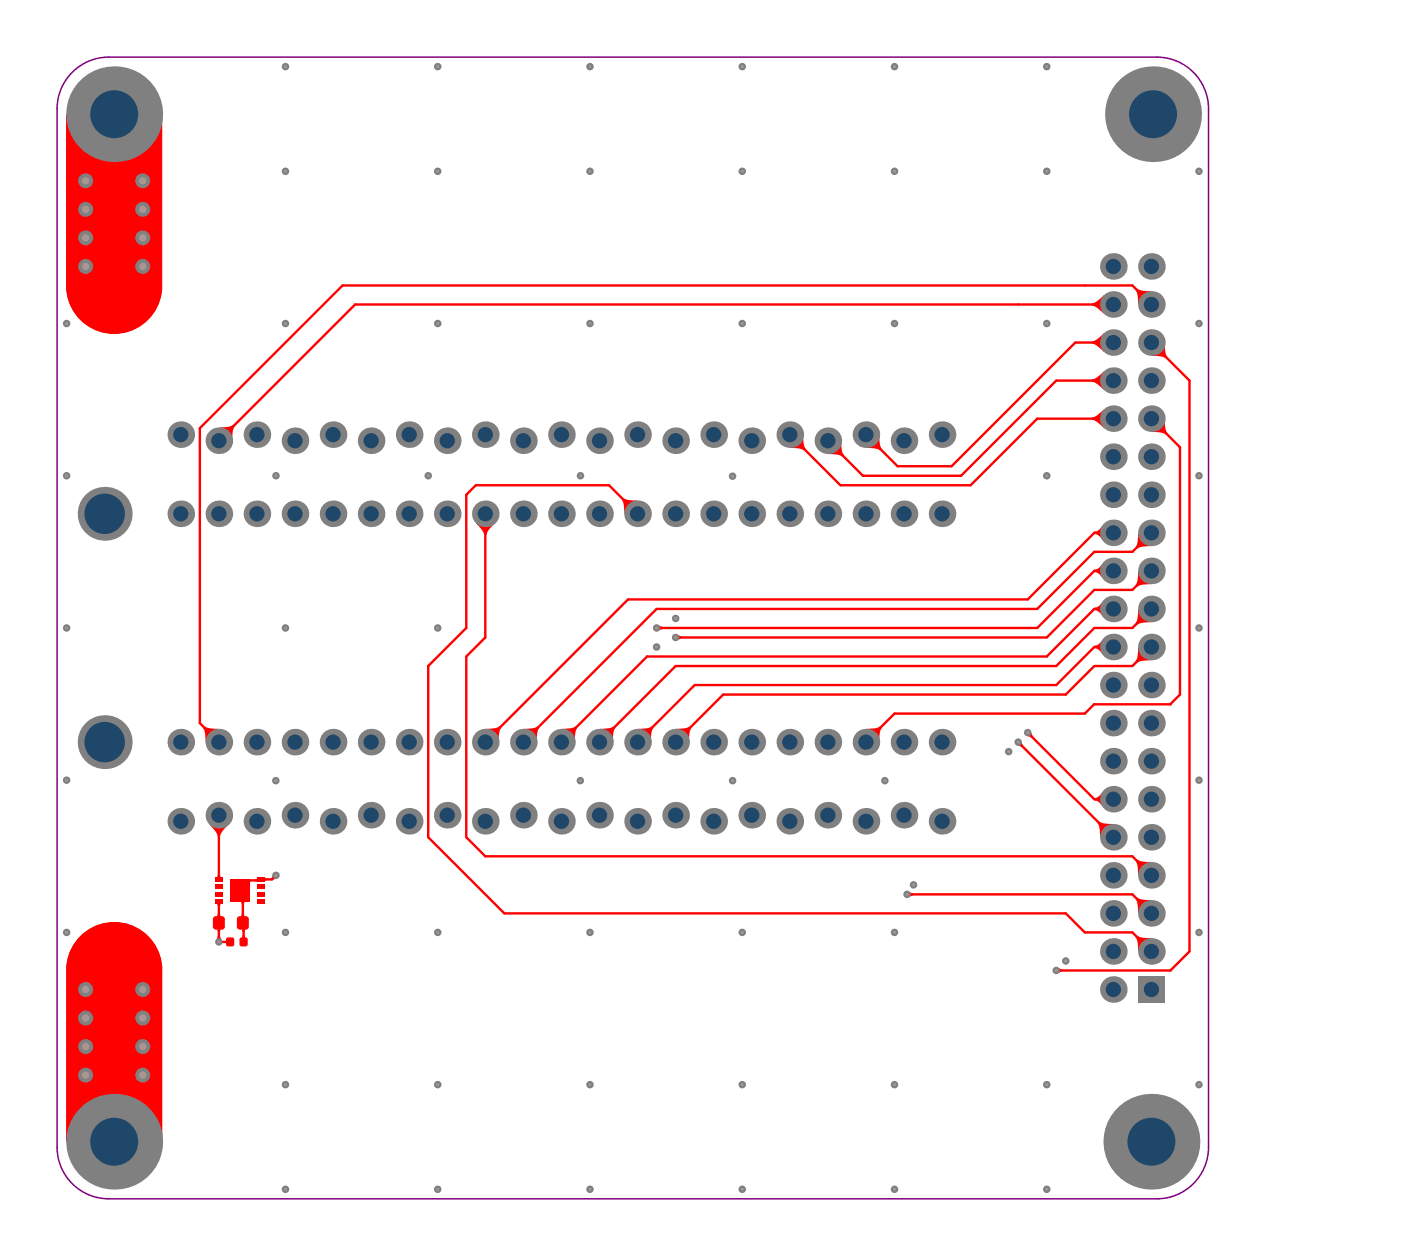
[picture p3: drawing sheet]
<svg xmlns="http://www.w3.org/2000/svg" width="156mm" height="140mm" viewBox="0 0 156 140" stroke-linecap="round" stroke-linejoin="round" font-family="sans-serif">
<g fill="#f00">
<path d="M8.6 104.2a5.3 5.3 0 0 1 5.9-1.5 5.3 5.3 0 0 1 3.5 5h-10.6a5.2 5.2 0 0 1 1.2-3.5z"/>
<path d="M9.2 103.7a5.3 5.3 0 0 1 5.7-.8 5.3 5.3 0 0 1 3.1 4.9h-10.6a5.2 5.2 0 0 1 1.8-4.1z"/>
<path d="M7.3 31.8h10.7a5.3 5.3 0 0 1-5.3 5.3 5.3 5.3 0 0 1-5.4-5.3z"/>
<path d="M7.4 31.7h10.6a5.3 5.3 0 0 1-5.3 5.3 5.3 5.3 0 0 1-5.3-5.3z"/>
<path d="M26.8 103.2h.5l-.1 .3h-.3z"/>
<path d="M26.8 101.5h.3l.1 .2h-.5z"/>
<path d="M26.7 100.1h.5l-.1 .3h-.3z"/>
<path d="M29.4 97.4l.2 .1v.3l-.2 .1z"/>
<path d="M28.3 97.6l.3-.1-.1 .4h-.2z"/>
<path d="M26.9 103.8h.3l.1 .3h-.5z"/>
<path d="M24 103.2h.6l-.2 .3h-.2z"/>
<path d="M24.2 101.5h.2l.2 .2h-.6z"/>
<path d="M24 100.4h.6l-.2 .3h-.2z"/>
<path d="M24.2 104h.2l.2 .3h-.6z"/>
<path d="M30.2 97.3l.4 .3-.3 .1-.2-.1z"/>
<path d="M114.1 81.8l.4-.4 .2 .3-.2 .2z"/>
<path d="M113.1 82.8l.4-.4 .1 .4-.2 .2z"/>
<path d="M101 99l.4 .2v.3l-.4 .1z"/>
<path d="M117.6 107.5l.3 .1v.3l-.3 .2z"/>
<path d="M75.3 70.5l.4 .2v.2l-.4 .2z"/>
<path d="M73.2 69.4l.4 .2v.3l-.4 .1z"/>
<path d="M24.2 97.1h.2l.2 .3h-.6z"/>
<path d="M126.4 71.9l1.4 1.4-1 .1-.5 .2-.2-.2a2.22 2.22 0 0 0 .3-1.5z"/>
<path d="M121.5 71.7a.99 .99 0 0 0 .9-.6v1.5l-.1-.1a.94 .94 0 0 0-.8-.5z"/>
<path d="M121.5 67.5a.99 .99 0 0 0 .9-.6v1.5l-.1-.2a.94 .94 0 0 0-.8-.4z"/>
<path d="M121.5 63.3a.99 .99 0 0 0 .9-.6v1.4l-.1-.1a.94 .94 0 0 0-.8-.5z"/>
<path d="M121.5 59a.99 .99 0 0 0 .9-.6v1.5l-.1-.1a.94 .94 0 0 0-.8-.5z"/>
<path d="M127.9 48l1.4-1.5 .1 1 .2 .6-.2 .2a2.22 2.22 0 0 0-1.5-.3z"/>
<path d="M121.3 46.4a2.23 2.23 0 0 0 1.3-.9v2l-.8-.6-.5-.3z"/>
<path d="M121.3 42.1a2.23 2.23 0 0 0 1.3-.9v2.1l-.8-.7-.5-.2z"/>
<path d="M127.9 39.5l1.4-1.4 .1 1 .2 .5-.2 .2a2.22 2.22 0 0 0-1.5-.3z"/>
<path d="M121.3 37.9a2.23 2.23 0 0 0 1.3-.9v2.1l-.8-.7-.5-.2z"/>
<path d="M121.3 33.7a2.23 2.23 0 0 0 1.3-.9v2l-.8-.6-.5-.3z"/>
<path d="M126.3 32.1a2.22 2.22 0 0 0 1.5 .2l-1.4 1.5-.1-1-.2-.6z"/>
<path d="M121.5 88.6a.99 .99 0 0 0 .9-.6v1.5l-.1-.1a.94 .94 0 0 0-.8-.5z"/>
<path d="M122.1 91.2a2.22 2.22 0 0 0 1.5 .3l-1.4 1.5-.1-1.1-.2-.5z"/>
<path d="M126.3 95.4a2.22 2.22 0 0 0 1.5 .3l-1.4 1.5-.1-1-.2-.6z"/>
<path d="M126.3 99.7a2.22 2.22 0 0 0 1.5 .3l-1.4 1.4-.1-1-.2-.5z"/>
<path d="M126.3 103.9a2.22 2.22 0 0 0 1.5 .3l-1.4 1.4-.1-1-.2-.5z"/>
<path d="M126.4 63.4l1.4 1.5h-1l-.5 .3-.2-.2a2.22 2.22 0 0 0 .3-1.6z"/>
<path d="M126.4 59.2l1.4 1.4-1 .1-.5 .2-.2-.2a2.22 2.22 0 0 0 .3-1.5z"/>
<path d="M126.4 67.6l1.4 1.5-1 .1-.5 .2-.2-.2a2.22 2.22 0 0 0 .3-1.6z"/>
<path d="M23.3 91.6h2l-.6 .8-.3 .5h-.2a2.23 2.23 0 0 0-.9-1.3z"/>
<path d="M96.2 49.7l1.4-1.4 .1 1 .2 .5-.2 .2a2.22 2.22 0 0 0-1.5-.3z"/>
<path d="M91.9 50.4l1.5-1.4 .1 1 .2 .5-.2 .2a2.22 2.22 0 0 0-1.6-.3z"/>
<path d="M87.7 49.7l1.5-1.4 .1 1 .2 .5-.2 .2a2.22 2.22 0 0 0-1.6-.3z"/>
<path d="M24.3 47.5l1-.1 .6-.2 .2 .2a2.22 2.22 0 0 0-.3 1.5z"/>
<path d="M22.7 80.7a2.22 2.22 0 0 0 1.6 .2l-1.5 1.5v-1l-.3-.6z"/>
<path d="M96.2 80.9h1l.5-.2 .2 .1a2.22 2.22 0 0 0-.3 1.6z"/>
<path d="M70.8 80.9h1l.6-.2 .2 .1a2.22 2.22 0 0 0-.3 1.6z"/>
<path d="M62.4 80.9h1l.5-.2 .2 .1a2.22 2.22 0 0 0-.3 1.6z"/>
<path d="M58.1 80.9h1.1l.5-.2 .2 .1a2.22 2.22 0 0 0-.3 1.6z"/>
<path d="M66.6 80.9h1l.5-.2 .2 .1a2.22 2.22 0 0 0-.2 1.6z"/>
<path d="M75 80.9h1.1l.5-.2 .2 .1a2.22 2.22 0 0 0-.3 1.6z"/>
<path d="M53.9 80.9h1l.6-.2 .2 .1a2.22 2.22 0 0 0-.3 1.6z"/>
<path d="M69.2 55.3a2.22 2.22 0 0 0 1.6 .3l-1.5 1.4v-1l-.3-.5z"/>
<path d="M52.9 58.1h2l-.6 .8-.3 .5h-.2a2.22 2.22 0 0 0-.9-1.3z"/>
<path d="M7.4 107.7h10.6v19h-2.4v-1.2l-1.6-1.7h-2.9l-1.4 1.3v1.6h-2.3z"/>
<path d="M7.4 107.8h10.6v19h-2.4v-1.3l-1.7-1.7h-2.8l-1.4 1.4v1.6h-2.3z"/>
<path d="M7.3 12.7h2.4v1.3l1.7 1.7h2.9l1.4-1.4v-1.6h2.3v19.1h-10.7z"/>
<path d="M7.4 12.7h2.3v1.3l1.7 1.6h2.9l1.4-1.3v-1.6h2.3v19h-10.6z"/>
</g>
<path d="M24.3 90.5v7.2M28.8 97.8h-1l-1.2 1.1 .4 .3 .1 5.4M30.6 97.2l-.4 .5h-1.2M24.3 100.2h.1M24.3 100.2v4.4" fill="none" stroke="#f00" stroke-width=".26"/>
<g fill="none" stroke="#f00" stroke-width=".27">
<path d="M123.6 38h-4.2l-13.7 13.8h-6l-3.5-3.5M123.6 33.8h-84.2l-15.1 15.1M127.9 38l4.2 4.3v63.4l-2.1 2.1h-12.7M127.9 33.8l-2.2-2.1h-87.7l-15.8 15.8v32.8l2.1 2.1M53.9 57.1v13.7l-2.1 2.1v20.1l2.1 2.1h71.8l2.2 2.1M70.8 57.1l-3.2-3.2h-14.8l-1 1v14.8l-4.2 4.3v19l8.4 8.4h62.4l2.1 2.1h5.2l2.2 2.2M123.6 59.2h-2.1l-7.4 7.4h-44.4l-15.8 15.8M123.6 46.5h-8.4l-7.4 7.4h-14.5l-5.6-5.6M123.6 42.3h-6.3l-10.6 10.5h-10.9l-3.9-3.9M127.9 59.2l-2.2 2.1h-4.2l-6.3 6.3h-42.3l-14.8 14.8M127.9 46.5l3.1 3.2v27.4l-1 1.1h-8.5l-1 1h-21.2l-3.1 3.2M123.6 71.8h-2.1l-4.2 4.3h-40.2l-6.3 6.3"/>
<path d="M123.6 63.4h-2.1l-6.3 6.3h-42.3M123.6 67.6h-2.1l-5.3 5.3h-44.3l-9.6 9.5M127.9 67.6l-2.2 2.1h-4.2l-4.2 4.3h-42.3l-8.4 8.4M127.9 71.8l-2.2 2.2h-4.2l-3.1 3.1h-38.1l-5.3 5.3M127.9 63.4l-2.2 2.1h-4.2l-5.3 5.3h-41.2M100.7 99.3h25l2.2 2.1M113.1 82.4l10.5 10.6M114.1 81.4l7.4 7.4h2.1M24.3 104.6h1.3"/>
</g>
<circle cx="30.6" cy="97.2" r=".42" fill="#808080"/>
<circle cx="30.6" cy="97.2" r=".17" fill="#a6968d"/>
<circle cx="24.3" cy="104.6" r=".42" fill="#808080"/>
<circle cx="24.3" cy="104.6" r=".17" fill="#a6968d"/>
<circle cx="31.7" cy="120.4" r=".42" fill="#808080"/>
<circle cx="31.7" cy="120.4" r=".17" fill="#a6968d"/>
<circle cx="82.4" cy="120.4" r=".42" fill="#808080"/>
<circle cx="82.4" cy="120.4" r=".17" fill="#a6968d"/>
<circle cx="65.5" cy="120.4" r=".42" fill="#808080"/>
<circle cx="65.5" cy="120.4" r=".17" fill="#a6968d"/>
<circle cx="48.6" cy="120.4" r=".42" fill="#808080"/>
<circle cx="48.6" cy="120.4" r=".17" fill="#a6968d"/>
<circle cx="133.1" cy="120.4" r=".42" fill="#808080"/>
<circle cx="133.1" cy="120.4" r=".17" fill="#a6968d"/>
<circle cx="116.2" cy="120.4" r=".42" fill="#808080"/>
<circle cx="116.2" cy="120.4" r=".17" fill="#a6968d"/>
<circle cx="99.3" cy="120.4" r=".42" fill="#808080"/>
<circle cx="99.3" cy="120.4" r=".17" fill="#a6968d"/>
<circle cx="133.1" cy="19" r=".42" fill="#808080"/>
<circle cx="133.1" cy="19" r=".17" fill="#a6968d"/>
<circle cx="82.4" cy="19" r=".42" fill="#808080"/>
<circle cx="82.4" cy="19" r=".17" fill="#a6968d"/>
<circle cx="99.3" cy="19" r=".42" fill="#808080"/>
<circle cx="99.3" cy="19" r=".17" fill="#a6968d"/>
<circle cx="116.2" cy="19" r=".42" fill="#808080"/>
<circle cx="116.2" cy="19" r=".17" fill="#a6968d"/>
<circle cx="31.7" cy="19" r=".42" fill="#808080"/>
<circle cx="31.7" cy="19" r=".17" fill="#a6968d"/>
<circle cx="48.6" cy="19" r=".42" fill="#808080"/>
<circle cx="48.6" cy="19" r=".17" fill="#a6968d"/>
<circle cx="65.5" cy="19" r=".42" fill="#808080"/>
<circle cx="65.5" cy="19" r=".17" fill="#a6968d"/>
<circle cx="82.4" cy="103.5" r=".42" fill="#808080"/>
<circle cx="82.4" cy="103.5" r=".17" fill="#a6968d"/>
<circle cx="99.3" cy="103.5" r=".42" fill="#808080"/>
<circle cx="99.3" cy="103.5" r=".17" fill="#a6968d"/>
<circle cx="65.5" cy="103.5" r=".42" fill="#808080"/>
<circle cx="65.5" cy="103.5" r=".17" fill="#a6968d"/>
<circle cx="82.4" cy="132.1" r=".42" fill="#808080"/>
<circle cx="82.4" cy="132.1" r=".17" fill="#a6968d"/>
<circle cx="99.3" cy="132.1" r=".42" fill="#808080"/>
<circle cx="99.3" cy="132.1" r=".17" fill="#a6968d"/>
<circle cx="116.2" cy="132.1" r=".42" fill="#808080"/>
<circle cx="116.2" cy="132.1" r=".17" fill="#a6968d"/>
<circle cx="31.7" cy="132.1" r=".42" fill="#808080"/>
<circle cx="31.7" cy="132.1" r=".17" fill="#a6968d"/>
<circle cx="48.6" cy="132.1" r=".42" fill="#808080"/>
<circle cx="48.6" cy="132.1" r=".17" fill="#a6968d"/>
<circle cx="65.5" cy="132.1" r=".42" fill="#808080"/>
<circle cx="65.5" cy="132.1" r=".17" fill="#a6968d"/>
<circle cx="82.4" cy="7.4" r=".42" fill="#808080"/>
<circle cx="82.4" cy="7.4" r=".17" fill="#a6968d"/>
<circle cx="99.3" cy="7.4" r=".42" fill="#808080"/>
<circle cx="99.3" cy="7.4" r=".17" fill="#a6968d"/>
<circle cx="116.2" cy="7.4" r=".42" fill="#808080"/>
<circle cx="116.2" cy="7.4" r=".17" fill="#a6968d"/>
<circle cx="31.7" cy="7.4" r=".42" fill="#808080"/>
<circle cx="31.7" cy="7.4" r=".17" fill="#a6968d"/>
<circle cx="48.6" cy="7.4" r=".42" fill="#808080"/>
<circle cx="48.6" cy="7.4" r=".17" fill="#a6968d"/>
<circle cx="65.5" cy="7.4" r=".42" fill="#808080"/>
<circle cx="65.5" cy="7.4" r=".17" fill="#a6968d"/>
<circle cx="75" cy="68.7" r=".42" fill="#808080"/>
<circle cx="75" cy="68.7" r=".17" fill="#a6968d"/>
<circle cx="7.4" cy="103.5" r=".42" fill="#808080"/>
<circle cx="7.4" cy="103.5" r=".17" fill="#a6968d"/>
<circle cx="7.4" cy="35.9" r=".42" fill="#808080"/>
<circle cx="7.4" cy="35.9" r=".17" fill="#a6968d"/>
<circle cx="7.4" cy="52.8" r=".42" fill="#808080"/>
<circle cx="7.4" cy="52.8" r=".17" fill="#a6968d"/>
<circle cx="65.5" cy="35.9" r=".42" fill="#808080"/>
<circle cx="65.5" cy="35.9" r=".17" fill="#a6968d"/>
<circle cx="48.6" cy="35.9" r=".42" fill="#808080"/>
<circle cx="48.6" cy="35.9" r=".17" fill="#a6968d"/>
<circle cx="31.7" cy="35.9" r=".42" fill="#808080"/>
<circle cx="31.7" cy="35.9" r=".17" fill="#a6968d"/>
<circle cx="64.5" cy="52.8" r=".42" fill="#808080"/>
<circle cx="64.5" cy="52.8" r=".17" fill="#a6968d"/>
<circle cx="47.6" cy="52.8" r=".42" fill="#808080"/>
<circle cx="47.6" cy="52.8" r=".17" fill="#a6968d"/>
<circle cx="30.6" cy="52.8" r=".42" fill="#808080"/>
<circle cx="30.6" cy="52.8" r=".17" fill="#a6968d"/>
<circle cx="48.6" cy="69.7" r=".42" fill="#808080"/>
<circle cx="48.6" cy="69.7" r=".17" fill="#a6968d"/>
<circle cx="31.7" cy="69.7" r=".42" fill="#808080"/>
<circle cx="31.7" cy="69.7" r=".17" fill="#a6968d"/>
<circle cx="64.4" cy="86.7" r=".42" fill="#808080"/>
<circle cx="64.4" cy="86.7" r=".17" fill="#a6968d"/>
<circle cx="30.6" cy="86.7" r=".42" fill="#808080"/>
<circle cx="30.6" cy="86.7" r=".17" fill="#a6968d"/>
<circle cx="48.6" cy="103.5" r=".42" fill="#808080"/>
<circle cx="48.6" cy="103.5" r=".17" fill="#a6968d"/>
<circle cx="31.7" cy="103.5" r=".42" fill="#808080"/>
<circle cx="31.7" cy="103.5" r=".17" fill="#a6968d"/>
<circle cx="116.2" cy="35.9" r=".42" fill="#808080"/>
<circle cx="116.2" cy="35.9" r=".17" fill="#a6968d"/>
<circle cx="99.3" cy="35.9" r=".42" fill="#808080"/>
<circle cx="99.3" cy="35.9" r=".17" fill="#a6968d"/>
<circle cx="82.4" cy="35.9" r=".42" fill="#808080"/>
<circle cx="82.4" cy="35.9" r=".17" fill="#a6968d"/>
<circle cx="116.2" cy="52.8" r=".42" fill="#808080"/>
<circle cx="116.2" cy="52.8" r=".17" fill="#a6968d"/>
<circle cx="81.4" cy="52.9" r=".42" fill="#808080"/>
<circle cx="81.4" cy="52.9" r=".17" fill="#a6968d"/>
<circle cx="98.3" cy="86.7" r=".42" fill="#808080"/>
<circle cx="98.3" cy="86.7" r=".17" fill="#a6968d"/>
<circle cx="81.4" cy="86.7" r=".42" fill="#808080"/>
<circle cx="81.4" cy="86.7" r=".17" fill="#a6968d"/>
<circle cx="133.1" cy="35.9" r=".42" fill="#808080"/>
<circle cx="133.1" cy="35.9" r=".17" fill="#a6968d"/>
<circle cx="133.1" cy="103.5" r=".42" fill="#808080"/>
<circle cx="133.1" cy="103.5" r=".17" fill="#a6968d"/>
<circle cx="133.1" cy="52.8" r=".42" fill="#808080"/>
<circle cx="133.1" cy="52.8" r=".17" fill="#a6968d"/>
<circle cx="133.1" cy="69.7" r=".42" fill="#808080"/>
<circle cx="133.1" cy="69.7" r=".17" fill="#a6968d"/>
<circle cx="133.1" cy="86.6" r=".42" fill="#808080"/>
<circle cx="133.1" cy="86.6" r=".17" fill="#a6968d"/>
<circle cx="7.4" cy="86.6" r=".42" fill="#808080"/>
<circle cx="7.4" cy="86.6" r=".17" fill="#a6968d"/>
<circle cx="7.4" cy="69.7" r=".42" fill="#808080"/>
<circle cx="7.4" cy="69.7" r=".17" fill="#a6968d"/>
<circle cx="101.4" cy="98.3" r=".42" fill="#808080"/>
<circle cx="101.4" cy="98.3" r=".17" fill="#a6968d"/>
<circle cx="72.9" cy="71.8" r=".42" fill="#808080"/>
<circle cx="72.9" cy="71.8" r=".17" fill="#a6968d"/>
<circle cx="118.4" cy="106.7" r=".42" fill="#808080"/>
<circle cx="118.4" cy="106.7" r=".17" fill="#a6968d"/>
<circle cx="112" cy="83.5" r=".42" fill="#808080"/>
<circle cx="112" cy="83.5" r=".17" fill="#a6968d"/>
<circle cx="9.5" cy="109.9" r=".83" fill="#808080"/>
<circle cx="9.5" cy="109.9" r=".42" fill="#a6968d"/>
<circle cx="9.5" cy="113.1" r=".83" fill="#808080"/>
<circle cx="9.5" cy="113.1" r=".42" fill="#a6968d"/>
<circle cx="9.5" cy="116.2" r=".83" fill="#808080"/>
<circle cx="9.5" cy="116.2" r=".42" fill="#a6968d"/>
<circle cx="9.5" cy="119.4" r=".83" fill="#808080"/>
<circle cx="9.5" cy="119.4" r=".42" fill="#a6968d"/>
<circle cx="15.9" cy="109.9" r=".83" fill="#808080"/>
<circle cx="15.9" cy="109.9" r=".42" fill="#a6968d"/>
<circle cx="15.9" cy="113.1" r=".83" fill="#808080"/>
<circle cx="15.9" cy="113.1" r=".42" fill="#a6968d"/>
<circle cx="15.9" cy="116.2" r=".83" fill="#808080"/>
<circle cx="15.9" cy="116.2" r=".42" fill="#a6968d"/>
<circle cx="15.9" cy="119.4" r=".83" fill="#808080"/>
<circle cx="15.9" cy="119.4" r=".42" fill="#a6968d"/>
<circle cx="15.9" cy="29.6" r=".83" fill="#808080"/>
<circle cx="15.9" cy="29.6" r=".42" fill="#a6968d"/>
<circle cx="15.9" cy="26.4" r=".83" fill="#808080"/>
<circle cx="15.9" cy="26.4" r=".42" fill="#a6968d"/>
<circle cx="15.9" cy="23.2" r=".83" fill="#808080"/>
<circle cx="15.9" cy="23.2" r=".42" fill="#a6968d"/>
<circle cx="15.9" cy="20.1" r=".83" fill="#808080"/>
<circle cx="15.9" cy="20.1" r=".42" fill="#a6968d"/>
<circle cx="9.5" cy="29.6" r=".83" fill="#808080"/>
<circle cx="9.5" cy="29.6" r=".42" fill="#a6968d"/>
<circle cx="9.5" cy="26.4" r=".83" fill="#808080"/>
<circle cx="9.5" cy="26.4" r=".42" fill="#a6968d"/>
<circle cx="9.5" cy="23.2" r=".83" fill="#808080"/>
<circle cx="9.5" cy="23.2" r=".42" fill="#a6968d"/>
<circle cx="9.5" cy="20.1" r=".83" fill="#808080"/>
<circle cx="9.5" cy="20.1" r=".42" fill="#a6968d"/>
<circle cx="72.9" cy="69.7" r=".42" fill="#808080"/>
<circle cx="72.9" cy="69.7" r=".17" fill="#a6968d"/>
<circle cx="75" cy="70.8" r=".42" fill="#808080"/>
<circle cx="75" cy="70.8" r=".17" fill="#a6968d"/>
<circle cx="117.3" cy="107.8" r=".42" fill="#808080"/>
<circle cx="117.3" cy="107.8" r=".17" fill="#a6968d"/>
<circle cx="100.7" cy="99.3" r=".42" fill="#808080"/>
<circle cx="100.7" cy="99.3" r=".17" fill="#a6968d"/>
<circle cx="113.1" cy="82.4" r=".42" fill="#808080"/>
<circle cx="113.1" cy="82.4" r=".17" fill="#a6968d"/>
<circle cx="114.1" cy="81.4" r=".42" fill="#808080"/>
<circle cx="114.1" cy="81.4" r=".17" fill="#a6968d"/>
<circle cx="127.9" cy="46.5" r="1.48" fill="#808080"/>
<circle cx="127.9" cy="46.5" r=".85" fill="#1f4769"/>
<circle cx="127.9" cy="29.6" r="1.48" fill="#808080"/>
<circle cx="127.9" cy="29.6" r=".85" fill="#1f4769"/>
<circle cx="127.9" cy="42.3" r="1.48" fill="#808080"/>
<circle cx="127.9" cy="42.3" r=".85" fill="#1f4769"/>
<circle cx="127.9" cy="38" r="1.48" fill="#808080"/>
<circle cx="127.9" cy="38" r=".85" fill="#1f4769"/>
<circle cx="127.9" cy="33.8" r="1.48" fill="#808080"/>
<circle cx="127.9" cy="33.8" r=".85" fill="#1f4769"/>
<circle cx="127.9" cy="105.7" r="1.48" fill="#808080"/>
<circle cx="127.9" cy="105.7" r=".85" fill="#1f4769"/>
<path d="M126.4 108.4h2.9v3h-2.9z" fill-rule="evenodd" fill="#808080"/>
<circle cx="127.9" cy="109.9" r=".85" fill="#1f4769"/>
<circle cx="123.6" cy="109.9" r="1.48" fill="#808080"/>
<circle cx="123.6" cy="109.9" r=".85" fill="#1f4769"/>
<circle cx="123.6" cy="105.7" r="1.48" fill="#808080"/>
<circle cx="123.6" cy="105.7" r=".85" fill="#1f4769"/>
<circle cx="123.6" cy="101.4" r="1.48" fill="#808080"/>
<circle cx="123.6" cy="101.4" r=".85" fill="#1f4769"/>
<circle cx="127.9" cy="101.4" r="1.48" fill="#808080"/>
<circle cx="127.9" cy="101.4" r=".85" fill="#1f4769"/>
<circle cx="127.9" cy="97.2" r="1.48" fill="#808080"/>
<circle cx="127.9" cy="97.2" r=".85" fill="#1f4769"/>
<circle cx="123.6" cy="97.2" r="1.48" fill="#808080"/>
<circle cx="123.6" cy="97.2" r=".85" fill="#1f4769"/>
<circle cx="127.9" cy="80.3" r="1.48" fill="#808080"/>
<circle cx="127.9" cy="80.3" r=".85" fill="#1f4769"/>
<circle cx="123.6" cy="80.3" r="1.48" fill="#808080"/>
<circle cx="123.6" cy="80.3" r=".85" fill="#1f4769"/>
<circle cx="123.6" cy="76.1" r="1.48" fill="#808080"/>
<circle cx="123.6" cy="76.1" r=".85" fill="#1f4769"/>
<circle cx="127.9" cy="76.1" r="1.48" fill="#808080"/>
<circle cx="127.9" cy="76.1" r=".85" fill="#1f4769"/>
<circle cx="123.6" cy="59.2" r="1.48" fill="#808080"/>
<circle cx="123.6" cy="59.2" r=".85" fill="#1f4769"/>
<circle cx="127.9" cy="84.5" r="1.48" fill="#808080"/>
<circle cx="127.9" cy="84.5" r=".85" fill="#1f4769"/>
<circle cx="123.6" cy="93" r="1.48" fill="#808080"/>
<circle cx="123.6" cy="93" r=".85" fill="#1f4769"/>
<circle cx="123.6" cy="84.5" r="1.48" fill="#808080"/>
<circle cx="123.6" cy="84.5" r=".85" fill="#1f4769"/>
<circle cx="123.6" cy="88.8" r="1.48" fill="#808080"/>
<circle cx="123.6" cy="88.8" r=".85" fill="#1f4769"/>
<circle cx="127.9" cy="88.8" r="1.48" fill="#808080"/>
<circle cx="127.9" cy="88.8" r=".85" fill="#1f4769"/>
<circle cx="127.9" cy="93" r="1.48" fill="#808080"/>
<circle cx="127.9" cy="93" r=".85" fill="#1f4769"/>
<circle cx="127.9" cy="54.9" r="1.48" fill="#808080"/>
<circle cx="127.9" cy="54.9" r=".85" fill="#1f4769"/>
<circle cx="127.9" cy="67.6" r="1.48" fill="#808080"/>
<circle cx="127.9" cy="67.6" r=".85" fill="#1f4769"/>
<circle cx="127.9" cy="63.4" r="1.48" fill="#808080"/>
<circle cx="127.9" cy="63.4" r=".85" fill="#1f4769"/>
<circle cx="127.9" cy="59.2" r="1.48" fill="#808080"/>
<circle cx="127.9" cy="59.2" r=".85" fill="#1f4769"/>
<circle cx="123.6" cy="50.7" r="1.48" fill="#808080"/>
<circle cx="123.6" cy="50.7" r=".85" fill="#1f4769"/>
<circle cx="123.6" cy="29.6" r="1.48" fill="#808080"/>
<circle cx="123.6" cy="29.6" r=".85" fill="#1f4769"/>
<circle cx="123.6" cy="33.8" r="1.48" fill="#808080"/>
<circle cx="123.6" cy="33.8" r=".85" fill="#1f4769"/>
<circle cx="123.6" cy="38" r="1.48" fill="#808080"/>
<circle cx="123.6" cy="38" r=".85" fill="#1f4769"/>
<circle cx="123.6" cy="42.3" r="1.48" fill="#808080"/>
<circle cx="123.6" cy="42.3" r=".85" fill="#1f4769"/>
<circle cx="123.6" cy="46.5" r="1.48" fill="#808080"/>
<circle cx="123.6" cy="46.5" r=".85" fill="#1f4769"/>
<circle cx="127.9" cy="50.7" r="1.48" fill="#808080"/>
<circle cx="127.9" cy="50.7" r=".85" fill="#1f4769"/>
<circle cx="123.6" cy="54.9" r="1.48" fill="#808080"/>
<circle cx="123.6" cy="54.9" r=".85" fill="#1f4769"/>
<circle cx="123.6" cy="67.6" r="1.48" fill="#808080"/>
<circle cx="123.6" cy="67.6" r=".85" fill="#1f4769"/>
<circle cx="123.6" cy="71.8" r="1.48" fill="#808080"/>
<circle cx="123.6" cy="71.8" r=".85" fill="#1f4769"/>
<circle cx="127.9" cy="71.8" r="1.48" fill="#808080"/>
<circle cx="127.9" cy="71.8" r=".85" fill="#1f4769"/>
<circle cx="123.6" cy="63.4" r="1.48" fill="#808080"/>
<circle cx="123.6" cy="63.4" r=".85" fill="#1f4769"/>
<circle cx="91.9" cy="57.1" r="1.48" fill="#808080"/>
<circle cx="91.9" cy="57.1" r=".85" fill="#1f4769"/>
<circle cx="96.2" cy="57.1" r="1.48" fill="#808080"/>
<circle cx="96.2" cy="57.1" r=".85" fill="#1f4769"/>
<circle cx="87.7" cy="57.1" r="1.48" fill="#808080"/>
<circle cx="87.7" cy="57.1" r=".85" fill="#1f4769"/>
<circle cx="100.4" cy="57.1" r="1.48" fill="#808080"/>
<circle cx="100.4" cy="57.1" r=".85" fill="#1f4769"/>
<circle cx="104.6" cy="57.1" r="1.48" fill="#808080"/>
<circle cx="104.6" cy="57.1" r=".85" fill="#1f4769"/>
<circle cx="79.3" cy="57.1" r="1.48" fill="#808080"/>
<circle cx="79.3" cy="57.1" r=".85" fill="#1f4769"/>
<circle cx="83.5" cy="57.1" r="1.48" fill="#808080"/>
<circle cx="83.5" cy="57.1" r=".85" fill="#1f4769"/>
<circle cx="20.1" cy="48.3" r="1.48" fill="#808080"/>
<circle cx="20.1" cy="48.3" r=".85" fill="#1f4769"/>
<circle cx="75" cy="48.9" r="1.48" fill="#808080"/>
<circle cx="75" cy="48.9" r=".85" fill="#1f4769"/>
<circle cx="37" cy="48.3" r="1.48" fill="#808080"/>
<circle cx="37" cy="48.3" r=".85" fill="#1f4769"/>
<circle cx="70.8" cy="48.3" r="1.48" fill="#808080"/>
<circle cx="70.8" cy="48.3" r=".85" fill="#1f4769"/>
<circle cx="28.5" cy="48.3" r="1.48" fill="#808080"/>
<circle cx="28.5" cy="48.3" r=".85" fill="#1f4769"/>
<circle cx="66.6" cy="48.9" r="1.48" fill="#808080"/>
<circle cx="66.6" cy="48.9" r=".85" fill="#1f4769"/>
<circle cx="62.3" cy="48.3" r="1.48" fill="#808080"/>
<circle cx="62.3" cy="48.3" r=".85" fill="#1f4769"/>
<circle cx="58.1" cy="48.9" r="1.48" fill="#808080"/>
<circle cx="58.1" cy="48.9" r=".85" fill="#1f4769"/>
<circle cx="53.9" cy="48.3" r="1.48" fill="#808080"/>
<circle cx="53.9" cy="48.3" r=".85" fill="#1f4769"/>
<circle cx="49.7" cy="48.9" r="1.48" fill="#808080"/>
<circle cx="49.7" cy="48.9" r=".85" fill="#1f4769"/>
<circle cx="45.4" cy="48.3" r="1.48" fill="#808080"/>
<circle cx="45.4" cy="48.3" r=".85" fill="#1f4769"/>
<circle cx="41.2" cy="48.9" r="1.48" fill="#808080"/>
<circle cx="41.2" cy="48.9" r=".85" fill="#1f4769"/>
<circle cx="37" cy="82.4" r="1.48" fill="#808080"/>
<circle cx="37" cy="82.4" r=".85" fill="#1f4769"/>
<circle cx="79.3" cy="82.4" r="1.48" fill="#808080"/>
<circle cx="79.3" cy="82.4" r=".85" fill="#1f4769"/>
<circle cx="45.4" cy="82.4" r="1.48" fill="#808080"/>
<circle cx="45.4" cy="82.4" r=".85" fill="#1f4769"/>
<circle cx="41.2" cy="82.4" r="1.48" fill="#808080"/>
<circle cx="41.2" cy="82.4" r=".85" fill="#1f4769"/>
<circle cx="49.7" cy="82.4" r="1.48" fill="#808080"/>
<circle cx="49.7" cy="82.4" r=".85" fill="#1f4769"/>
<circle cx="53.9" cy="82.4" r="1.48" fill="#808080"/>
<circle cx="53.9" cy="82.4" r=".85" fill="#1f4769"/>
<circle cx="75" cy="82.4" r="1.48" fill="#808080"/>
<circle cx="75" cy="82.4" r=".85" fill="#1f4769"/>
<circle cx="66.6" cy="82.4" r="1.48" fill="#808080"/>
<circle cx="66.6" cy="82.4" r=".85" fill="#1f4769"/>
<circle cx="58.1" cy="82.4" r="1.48" fill="#808080"/>
<circle cx="58.1" cy="82.4" r=".85" fill="#1f4769"/>
<circle cx="128" cy="12.7" r="5.3" fill="#808080"/>
<circle cx="128" cy="12.7" r="2.66" fill="#1f4769"/>
<circle cx="127.9" cy="126.8" r="5.3" fill="#808080"/>
<circle cx="127.9" cy="126.8" r="2.66" fill="#1f4769"/>
<circle cx="20.1" cy="82.4" r="1.48" fill="#808080"/>
<circle cx="20.1" cy="82.4" r=".85" fill="#1f4769"/>
<circle cx="11.6" cy="82.4" r="2.99" fill="#808080"/>
<circle cx="11.6" cy="82.4" r="2.25" fill="#1f4769"/>
<circle cx="32.8" cy="90.5" r="1.48" fill="#808080"/>
<circle cx="32.8" cy="90.5" r=".85" fill="#1f4769"/>
<circle cx="37" cy="91.2" r="1.48" fill="#808080"/>
<circle cx="37" cy="91.2" r=".85" fill="#1f4769"/>
<circle cx="53.9" cy="91.2" r="1.48" fill="#808080"/>
<circle cx="53.9" cy="91.2" r=".85" fill="#1f4769"/>
<circle cx="45.4" cy="91.2" r="1.48" fill="#808080"/>
<circle cx="45.4" cy="91.2" r=".85" fill="#1f4769"/>
<circle cx="62.3" cy="91.2" r="1.48" fill="#808080"/>
<circle cx="62.3" cy="91.2" r=".85" fill="#1f4769"/>
<circle cx="70.8" cy="91.2" r="1.48" fill="#808080"/>
<circle cx="70.8" cy="91.2" r=".85" fill="#1f4769"/>
<circle cx="79.3" cy="91.2" r="1.48" fill="#808080"/>
<circle cx="79.3" cy="91.2" r=".85" fill="#1f4769"/>
<circle cx="75" cy="90.5" r="1.48" fill="#808080"/>
<circle cx="75" cy="90.5" r=".85" fill="#1f4769"/>
<circle cx="66.6" cy="90.5" r="1.48" fill="#808080"/>
<circle cx="66.6" cy="90.5" r=".85" fill="#1f4769"/>
<circle cx="41.2" cy="90.5" r="1.48" fill="#808080"/>
<circle cx="41.2" cy="90.5" r=".85" fill="#1f4769"/>
<circle cx="49.7" cy="90.5" r="1.48" fill="#808080"/>
<circle cx="49.7" cy="90.5" r=".85" fill="#1f4769"/>
<circle cx="58.1" cy="90.5" r="1.48" fill="#808080"/>
<circle cx="58.1" cy="90.5" r=".85" fill="#1f4769"/>
<circle cx="104.6" cy="91.2" r="1.48" fill="#808080"/>
<circle cx="104.6" cy="91.2" r=".85" fill="#1f4769"/>
<circle cx="100.4" cy="90.5" r="1.48" fill="#808080"/>
<circle cx="100.4" cy="90.5" r=".85" fill="#1f4769"/>
<circle cx="32.8" cy="57.1" r="1.48" fill="#808080"/>
<circle cx="32.8" cy="57.1" r=".85" fill="#1f4769"/>
<circle cx="20.1" cy="57.1" r="1.48" fill="#808080"/>
<circle cx="20.1" cy="57.1" r=".85" fill="#1f4769"/>
<circle cx="24.3" cy="57.1" r="1.48" fill="#808080"/>
<circle cx="24.3" cy="57.1" r=".85" fill="#1f4769"/>
<circle cx="24.3" cy="48.9" r="1.48" fill="#808080"/>
<circle cx="24.3" cy="48.9" r=".85" fill="#1f4769"/>
<circle cx="28.5" cy="57.1" r="1.48" fill="#808080"/>
<circle cx="28.5" cy="57.1" r=".85" fill="#1f4769"/>
<circle cx="32.8" cy="48.9" r="1.48" fill="#808080"/>
<circle cx="32.8" cy="48.9" r=".85" fill="#1f4769"/>
<circle cx="37" cy="57.1" r="1.48" fill="#808080"/>
<circle cx="37" cy="57.1" r=".85" fill="#1f4769"/>
<circle cx="11.6" cy="57.1" r="2.99" fill="#808080"/>
<circle cx="11.6" cy="57.1" r="2.25" fill="#1f4769"/>
<circle cx="12.7" cy="12.7" r="5.3" fill="#808080"/>
<circle cx="12.7" cy="12.7" r="2.66" fill="#1f4769"/>
<circle cx="87.7" cy="91.2" r="1.48" fill="#808080"/>
<circle cx="87.7" cy="91.2" r=".85" fill="#1f4769"/>
<circle cx="91.9" cy="90.5" r="1.48" fill="#808080"/>
<circle cx="91.9" cy="90.5" r=".85" fill="#1f4769"/>
<circle cx="96.2" cy="91.2" r="1.48" fill="#808080"/>
<circle cx="96.2" cy="91.2" r=".85" fill="#1f4769"/>
<circle cx="83.5" cy="90.5" r="1.48" fill="#808080"/>
<circle cx="83.5" cy="90.5" r=".85" fill="#1f4769"/>
<circle cx="104.6" cy="48.3" r="1.48" fill="#808080"/>
<circle cx="104.6" cy="48.3" r=".85" fill="#1f4769"/>
<circle cx="100.4" cy="48.9" r="1.48" fill="#808080"/>
<circle cx="100.4" cy="48.9" r=".85" fill="#1f4769"/>
<circle cx="96.2" cy="48.3" r="1.48" fill="#808080"/>
<circle cx="96.2" cy="48.3" r=".85" fill="#1f4769"/>
<circle cx="83.5" cy="82.4" r="1.48" fill="#808080"/>
<circle cx="83.5" cy="82.4" r=".85" fill="#1f4769"/>
<circle cx="62.3" cy="82.4" r="1.48" fill="#808080"/>
<circle cx="62.3" cy="82.4" r=".85" fill="#1f4769"/>
<circle cx="70.8" cy="82.4" r="1.48" fill="#808080"/>
<circle cx="70.8" cy="82.4" r=".85" fill="#1f4769"/>
<circle cx="75" cy="57.1" r="1.48" fill="#808080"/>
<circle cx="75" cy="57.1" r=".85" fill="#1f4769"/>
<circle cx="41.2" cy="57.1" r="1.48" fill="#808080"/>
<circle cx="41.2" cy="57.1" r=".85" fill="#1f4769"/>
<circle cx="53.9" cy="57.1" r="1.48" fill="#808080"/>
<circle cx="53.9" cy="57.1" r=".85" fill="#1f4769"/>
<circle cx="62.3" cy="57.1" r="1.48" fill="#808080"/>
<circle cx="62.3" cy="57.1" r=".85" fill="#1f4769"/>
<circle cx="58.1" cy="57.1" r="1.48" fill="#808080"/>
<circle cx="58.1" cy="57.1" r=".85" fill="#1f4769"/>
<circle cx="45.4" cy="57.1" r="1.48" fill="#808080"/>
<circle cx="45.4" cy="57.1" r=".85" fill="#1f4769"/>
<circle cx="49.7" cy="57.1" r="1.48" fill="#808080"/>
<circle cx="49.7" cy="57.1" r=".85" fill="#1f4769"/>
<circle cx="66.6" cy="57.1" r="1.48" fill="#808080"/>
<circle cx="66.6" cy="57.1" r=".85" fill="#1f4769"/>
<circle cx="70.8" cy="57.1" r="1.48" fill="#808080"/>
<circle cx="70.8" cy="57.1" r=".85" fill="#1f4769"/>
<circle cx="104.6" cy="82.4" r="1.48" fill="#808080"/>
<circle cx="104.6" cy="82.4" r=".85" fill="#1f4769"/>
<circle cx="87.7" cy="82.4" r="1.48" fill="#808080"/>
<circle cx="87.7" cy="82.4" r=".85" fill="#1f4769"/>
<circle cx="96.2" cy="82.4" r="1.48" fill="#808080"/>
<circle cx="96.2" cy="82.4" r=".85" fill="#1f4769"/>
<circle cx="100.4" cy="82.4" r="1.48" fill="#808080"/>
<circle cx="100.4" cy="82.4" r=".85" fill="#1f4769"/>
<circle cx="91.9" cy="82.4" r="1.48" fill="#808080"/>
<circle cx="91.9" cy="82.4" r=".85" fill="#1f4769"/>
<circle cx="91.9" cy="48.9" r="1.48" fill="#808080"/>
<circle cx="91.9" cy="48.9" r=".85" fill="#1f4769"/>
<circle cx="83.5" cy="48.9" r="1.48" fill="#808080"/>
<circle cx="83.5" cy="48.9" r=".85" fill="#1f4769"/>
<circle cx="87.7" cy="48.3" r="1.48" fill="#808080"/>
<circle cx="87.7" cy="48.3" r=".85" fill="#1f4769"/>
<circle cx="79.3" cy="48.3" r="1.48" fill="#808080"/>
<circle cx="79.3" cy="48.3" r=".85" fill="#1f4769"/>
<circle cx="12.7" cy="126.8" r="5.3" fill="#808080"/>
<circle cx="12.7" cy="126.8" r="2.66" fill="#1f4769"/>
<circle cx="24.3" cy="82.4" r="1.48" fill="#808080"/>
<circle cx="24.3" cy="82.4" r=".85" fill="#1f4769"/>
<circle cx="28.5" cy="82.4" r="1.48" fill="#808080"/>
<circle cx="28.5" cy="82.4" r=".85" fill="#1f4769"/>
<circle cx="32.8" cy="82.4" r="1.48" fill="#808080"/>
<circle cx="32.8" cy="82.4" r=".85" fill="#1f4769"/>
<circle cx="24.3" cy="90.5" r="1.48" fill="#808080"/>
<circle cx="24.3" cy="90.5" r=".85" fill="#1f4769"/>
<circle cx="28.5" cy="91.2" r="1.48" fill="#808080"/>
<circle cx="28.5" cy="91.2" r=".85" fill="#1f4769"/>
<circle cx="20.1" cy="91.2" r="1.48" fill="#808080"/>
<circle cx="20.1" cy="91.2" r=".85" fill="#1f4769"/>
<g fill="#f00">
<path d="M25.1 104.3l.2-.2h.5l.2 .2v.6l-.2 .2h-.5l-.2-.2z" fill-rule="evenodd"/>
<path d="M26.6 104.3l.2-.2h.5l.2 .2v.6l-.2 .2h-.5l-.2-.2z" fill-rule="evenodd"/>
<path d="M28.5 99.9h.9v.5h-.9z" fill-rule="evenodd"/>
<path d="M28.5 99.1h.9v.5h-.9z" fill-rule="evenodd"/>
<path d="M28.5 98.2h.9v.5h-.9z" fill-rule="evenodd"/>
<path d="M28.5 97.4h.9v.5h-.9z" fill-rule="evenodd"/>
<path d="M23.9 99.9h.8v.5h-.8z" fill-rule="evenodd"/>
<path d="M25.6 97.7h2.1v2.4h-2.1z" fill-rule="evenodd"/>
<path d="M23.9 99.1h.8v.5h-.8z" fill-rule="evenodd"/>
<path d="M23.9 98.2h.8v.5h-.8z" fill-rule="evenodd"/>
<path d="M23.9 97.4h.8v.5h-.8z" fill-rule="evenodd"/>
<path d="M26.3 102.1l.3-.4h.7l.3 .4v.8l-.3 .3h-.7l-.3-.3z" fill-rule="evenodd"/>
<path d="M23.6 102.1l.4-.4h.6l.4 .4v.8l-.4 .3h-.6l-.4-.3z" fill-rule="evenodd"/>
</g>
<g fill="#f00">
<path d="M25.1 104.9h.2v.2l-.1-.1z"/>
<path d="M25.8 104.9h.2l-.1 .1-.1 .1z"/>
<path d="M25.8 104.1l.1 .1 .1 .1h-.2z"/>
<path d="M25.2 104.2l.1-.1v.2h-.2z"/>
<path d="M26.6 104.9h.2v.2l-.1-.1z"/>
<path d="M27.3 104.9h.2l-.1 .1-.1 .1z"/>
<path d="M27.3 104.1l.1 .1 .1 .1h-.2z"/>
<path d="M26.7 104.2l.1-.1v.2h-.2z"/>
<path d="M27.3 102.9h.3v.2l-.3 .1z"/>
<path d="M27.3 101.7l.2 .1 .1 .3h-.3z"/>
<path d="M26.3 101.9l.3-.2v.4h-.3z"/>
<path d="M26.3 102.9h.3v.3h-.1z"/>
<path d="M24.6 102.9h.4l-.1 .2-.3 .1z"/>
<path d="M24.6 101.7l.3 .2 .1 .2h-.4z"/>
<path d="M23.7 101.9l.3-.2v.4h-.4z"/>
<path d="M23.6 102.9h.4v.3h-.2z"/>
</g>
<path d="M8 8a5.7 5.7 0 0 1 4.1-1.7h116.4a5.7 5.7 0 0 1 5.7 5.8v115.3a5.7 5.7 0 0 1-5.7 5.7h-116.4a5.7 5.7 0 0 1-5.8-5.7v-115.3a5.7 5.7 0 0 1 1.7-4.1z" fill="none" stroke="#800080" stroke-width=".17"/>
</svg>
